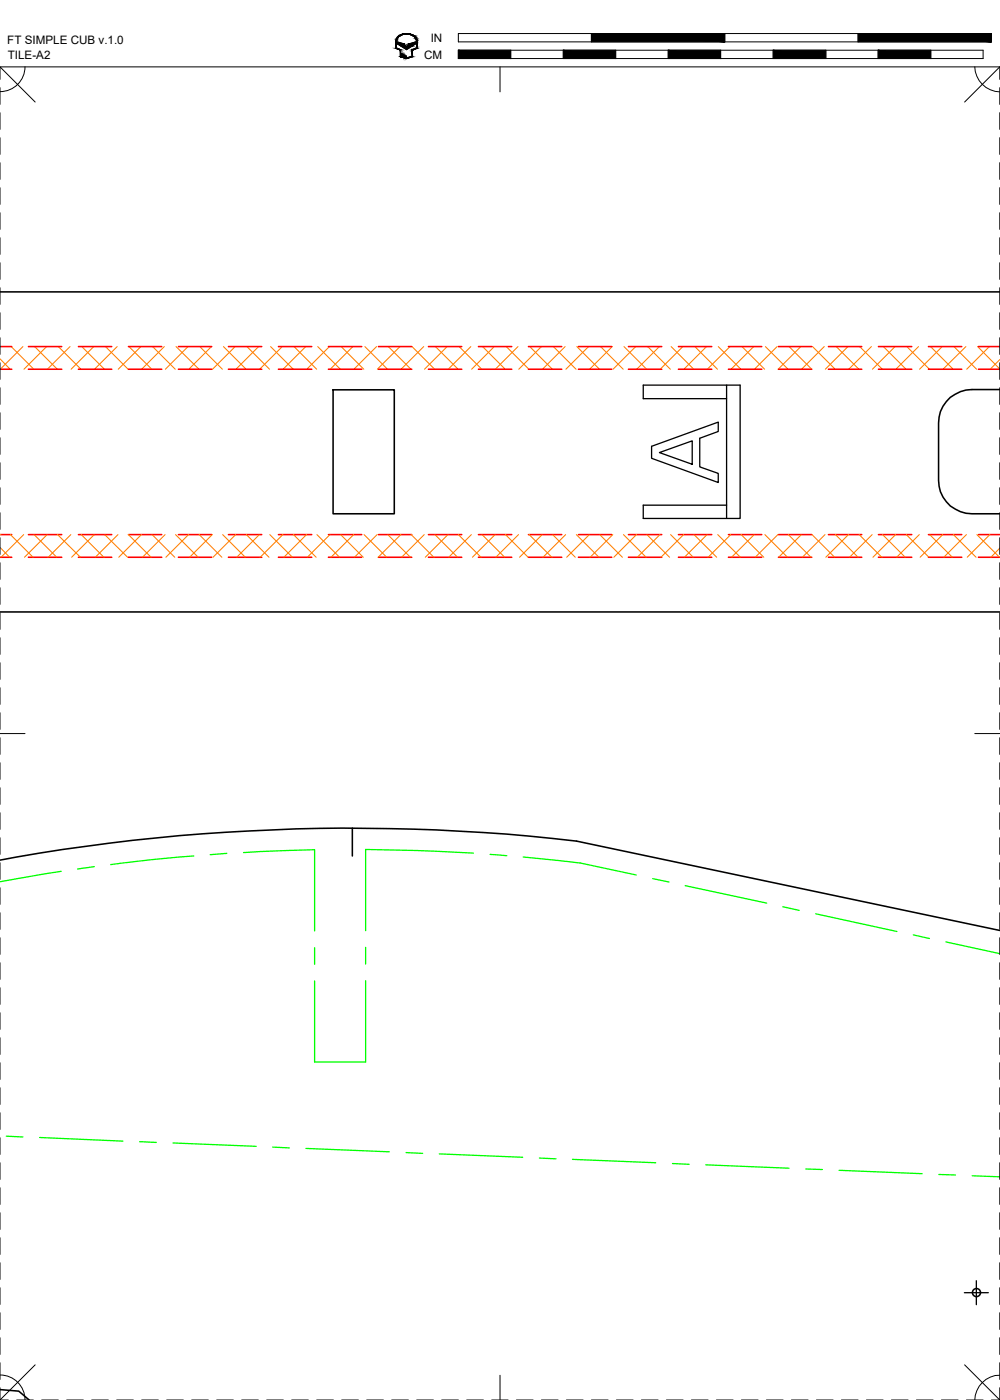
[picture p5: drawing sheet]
<svg xmlns="http://www.w3.org/2000/svg" width="190mm" height="267mm" viewBox="0 0 190 267" stroke-linecap="round" stroke-linejoin="round" font-family="sans-serif">
<defs><g id="words">
<g font-size="2.2">
<text x="1.4" y="8.5">FT SIMPLE CUB v.1.0</text>
<text x="1.5" y="11.2">TILE-A2</text>
<text x="80.8" y="11.2">CM</text>
<text x="82.1" y="8">IN</text>
</g>
</g></defs>
<!-- layer: 01 CUT -->
<g fill="none" stroke="#000" stroke-width=".3">
<path d="M0 55.6h190.5M63.5 74.3h11.6v23.6h-11.6zM190.5 74.2h-5.4a6.3 6.3 0 0 0-6.3 6.4v10.9a6.4 6.4 0 0 0 6.3 6.4h5.4M0 116.6h190.5M67.1 157.8v5.3M0 163.9a374.7 374.7 0 0 1 109.8-3.7l80.7 17.1M0 264.7l3.6 .3 2 1.7"/>
<circle cx="186" cy="246.2" r=".77"/>
</g>
<!-- layer: 06 CAVITY -->
<g fill="none" stroke="#ff7f00" stroke-width=".2">
<path d="M0 68.4l1.9 1.9M2.1 66l4.3 4.3M4.4 66l-4.4 4.3M6.6 66l4.3 4.3M8.9 66l-4.3 4.3M11.1 66l4.3 4.3M13.3 66l-4.3 4.3M15.6 66l4.3 4.3M17.9 66l-4.4 4.3M20.1 66l4.3 4.3M22.3 66l-4.3 4.3M24.6 66l4.3 4.3"/>
<path d="M26.8 66l-4.3 4.3M29.1 66l4.3 4.3M31.3 66l-4.3 4.3M33.5 66l4.4 4.3M35.8 66l-4.3 4.3M38.1 66l4.3 4.3M40.3 66l-4.3 4.3M42.6 66l4.3 4.3M44.8 66l-4.3 4.3M47 66l4.3 4.3M49.3 66l-4.4 4.3M51.5 66l4.4 4.3"/>
<path d="M53.8 66l-4.3 4.3M56 66l4.3 4.3M58.2 66l-4.3 4.3M60.5 66l4.3 4.3M62.8 66l-4.4 4.3M65 66l4.3 4.3M67.2 66l-4.3 4.3M69.5 66l4.3 4.3M71.7 66l-4.3 4.3M74 66l4.3 4.3M76.2 66l-4.3 4.3M78.5 66l4.3 4.3"/>
<path d="M80.7 66l-4.3 4.3M82.9 66l4.4 4.3M85.2 66l-4.3 4.3M87.5 66l4.3 4.3M89.7 66l-4.3 4.3M91.9 66l4.3 4.3M94.2 66l-4.4 4.3M96.4 66l4.4 4.3M98.7 66l-4.3 4.3M100.9 66l4.3 4.3M103.1 66l-4.3 4.3M105.4 66l4.3 4.3"/>
<path d="M107.7 66l-4.4 4.3M109.9 66l4.3 4.3M112.1 66l-4.3 4.3M114.4 66l4.3 4.3M116.6 66l-4.3 4.3M118.9 66l4.3 4.3M121.1 66l-4.3 4.3M123.4 66l4.3 4.3M125.6 66l-4.3 4.3M127.8 66l4.4 4.3M130.1 66l-4.3 4.3M132.4 66l4.3 4.3"/>
<path d="M134.6 66l-4.3 4.3M136.8 66l4.3 4.3M139.1 66l-4.4 4.3M141.3 66l4.4 4.3M143.6 66l-4.3 4.3M145.8 66l4.3 4.3M148 66l-4.3 4.3M150.3 66l4.3 4.3M152.6 66l-4.4 4.3M154.8 66l4.3 4.3M157 66l-4.3 4.3M159.3 66l4.3 4.3"/>
<path d="M161.5 66l-4.3 4.3M163.8 66l4.3 4.3M166 66l-4.3 4.3M168.3 66l4.3 4.3M170.5 66l-4.3 4.3M172.7 66l4.4 4.3M175 66l-4.3 4.3M177.3 66l4.3 4.3M179.5 66l-4.3 4.3M181.7 66l4.3 4.3M184 66l-4.4 4.3M186.2 66l4.3 4.3"/>
<path d="M188.5 66l-4.3 4.3M190.5 68.5l-1.9 1.8M0 101.8h.1M0 104.3l1.8 1.9M2 101.8l4.3 4.4M4.5 101.8l-4.3 4.4M6.5 101.8l4.3 4.4M9 101.8l-4.3 4.4M11 101.8l4.3 4.4M13.5 101.8l-4.3 4.4M15.5 101.8l4.3 4.4M18 101.8l-4.4 4.4"/>
<path d="M19.9 101.8l4.4 4.4M22.5 101.8l-4.3 4.4M24.5 101.8l4.3 4.4M26.9 101.8l-4.3 4.4M29 101.8l4.3 4.4M31.5 101.8l-4.4 4.4M33.4 101.8l4.4 4.4M35.9 101.8l-4.3 4.4M38 101.8l4.3 4.4M40.4 101.8l-4.3 4.4M42.4 101.8l4.3 4.4M44.9 101.8l-4.3 4.4"/>
<path d="M46.9 101.8l4.3 4.4M49.4 101.8l-4.3 4.4M51.4 101.8l4.3 4.4M53.9 101.8l-4.3 4.4M55.9 101.8l4.3 4.4M58.4 101.8l-4.3 4.4M60.4 101.8l4.3 4.4M62.9 101.8l-4.4 4.4M64.9 101.8l4.3 4.4M67.4 101.8l-4.3 4.4M69.4 101.8l4.3 4.4M71.8 101.8l-4.3 4.4"/>
<path d="M73.9 101.8l4.3 4.4M76.4 101.8l-4.4 4.4M78.3 101.8l4.4 4.4M80.8 101.8l-4.3 4.4M82.9 101.8l4.3 4.4M85.3 101.8l-4.3 4.4M87.3 101.8l4.3 4.4M89.8 101.8l-4.3 4.4M91.8 101.8l4.3 4.4M94.3 101.8l-4.3 4.4M96.3 101.8l4.3 4.4M98.8 101.8l-4.3 4.4"/>
<path d="M100.8 101.8l4.3 4.4M103.3 101.8l-4.3 4.4M105.3 101.8l4.3 4.4M107.8 101.8l-4.4 4.4M109.8 101.8l4.3 4.4M112.3 101.8l-4.3 4.4M114.3 101.8l4.3 4.4M116.7 101.8l-4.3 4.4M118.8 101.8l4.3 4.4M121.2 101.8l-4.3 4.4M123.2 101.8l4.4 4.4M125.7 101.8l-4.3 4.4"/>
<path d="M127.7 101.8l4.4 4.4M130.2 101.8l-4.3 4.4M132.2 101.8l4.3 4.4M134.7 101.8l-4.3 4.4M136.7 101.8l4.3 4.4M139.2 101.8l-4.3 4.4M141.2 101.8l4.3 4.4M143.7 101.8l-4.3 4.4M145.7 101.8l4.3 4.4M148.2 101.8l-4.3 4.4M150.2 101.8l4.3 4.4M152.7 101.8l-4.4 4.4"/>
<path d="M154.7 101.8l4.3 4.4M157.2 101.8l-4.3 4.4M159.2 101.8l4.3 4.4M161.6 101.8l-4.3 4.4M163.7 101.8l4.3 4.4M166.1 101.8l-4.3 4.4M168.1 101.8l4.3 4.4M170.6 101.8l-4.3 4.4M172.6 101.8l4.4 4.4M175.1 101.8l-4.3 4.4M177.1 101.8l4.3 4.4M179.6 101.8l-4.3 4.4"/>
<path d="M181.6 101.8l4.3 4.4M184.1 101.8l-4.3 4.4M186.1 101.8l4.3 4.4M188.6 101.8l-4.3 4.4M190.5 104.4l-1.7 1.8"/>
</g>
<!-- layer: 02 SCORE -->
<g fill="none" stroke="#f00" stroke-width=".3">
<path d="M0 70.3h2.2M0 66h2.2M5.4 70.3h6.4M5.4 66h6.4M14.9 70.3h6.4M14.9 66h6.4M24.5 70.3h6.3M24.5 66h6.3M34 70.3h6.3M34 66h6.3M43.5 70.3h6.4M43.5 66h6.4"/>
<path d="M53 70.3h6.4M53 66h6.4M62.6 70.3h6.3M62.6 66h6.3M72.1 70.3h6.3M72.1 66h6.3M81.6 70.3h6.4M81.6 66h6.4M91.1 70.3h6.4M91.1 66h6.4M100.7 70.3h6.3M100.7 66h6.3"/>
<path d="M110.2 70.3h6.3M110.2 66h6.3M119.7 70.3h6.4M119.7 66h6.4M129.2 70.3h6.4M129.2 66h6.4M138.8 70.3h6.3M138.8 66h6.3M148.3 70.3h6.3M148.3 66h6.3M157.8 70.3h6.4M157.8 66h6.4"/>
<path d="M167.3 70.3h6.4M167.3 66h6.4M176.9 70.3h6.3M176.9 66h6.3M186.4 70.3h4.1M186.4 66h4.1M0 106.2h2.2M0 101.8h2.2M5.4 106.2h6.4M5.4 101.8h6.4M14.9 106.2h6.4M14.9 101.8h6.4"/>
<path d="M24.5 106.2h6.3M24.5 101.8h6.3M34 106.2h6.3M34 101.8h6.3M43.5 106.2h6.4M43.5 101.8h6.4M53 106.2h6.4M53 101.8h6.4M62.6 106.2h6.3M62.6 101.8h6.3M72.1 106.2h6.3M72.1 101.8h6.3"/>
<path d="M81.6 106.2h6.4M81.6 101.8h6.4M91.1 106.2h6.4M91.1 101.8h6.4M100.7 106.2h6.3M100.7 101.8h6.3M110.2 106.2h6.3M110.2 101.8h6.3M119.7 106.2h6.4M119.7 101.8h6.4M129.2 106.2h6.4M129.2 101.8h6.4"/>
<path d="M138.8 106.2h6.3M138.8 101.8h6.3M148.3 106.2h6.3M148.3 101.8h6.3M157.8 106.2h6.4M157.8 101.8h6.4M167.3 106.2h6.4M167.3 101.8h6.4M176.9 106.2h6.3M176.9 101.8h6.3M186.4 106.2h4.1M186.4 101.8h4.1"/>
</g>
<!-- layer: 23 NOTES -->
<path d="M138.4 75.9h-15.9v-2.5h18.5v25.4h-18.5v-2.6h15.9M138.4 73.4v25.4M124.1 85l12.7-4.6v1.8l-3.5 1.3v5.4l3.5 1.3v1.7l-12.7-4.6zM125.6 86.2l6.3-2.2v4.4z" fill="none" stroke="#000" stroke-width=".25"/>
<!-- layer: 24 DIMENSIONS -->
<path d="M183.7 246.3h4.6M186 244v4.5" fill="none" stroke="#000" stroke-width=".25"/>
<!-- layer: 05 REFERENCE -->
<g fill="none" stroke="#0f0" stroke-width=".25">
<path d="M11.7 166l-11.7 2M18 165.1l-3.2 .4M36.9 163.1l-7.9 .7-7.9 .9M43.2 162.6l-3.2 .2M46.4 162.4l13.5-.5v15.5M90.2 162.5l-10.9-.5-9.6-.2v15.5M93.4 162.8l3.1 .2M99.7 163.3l10.8 1.1 10.7 2.3M124.3 167.4l3.2 .6M130.5 168.7l15.6 3.3M149.1 172.7l3.2 .7M155.4 174.1l15.5 3.3"/>
<path d="M174 178.1l3.1 .7M180.2 179.4l10.3 2.3M59.9 180.5v3.2M69.7 186.8v15.5h-9.8v-15.4M69.7 180.5v3.2M1.2 216.4l3.2 .2M7.5 216.7l15.9 .7M26.6 217.5l3.2 .1M32.9 217.7l15.9 .7M51.9 218.5l3.2 .2M58.3 218.8l15.9 .6M77.3 219.6l3.2 .1"/>
<path d="M83.7 219.8l15.9 .7M102.7 220.6l3.2 .2M109 220.9l15.9 .6M128.1 221.7l3.2 .1M134.4 221.9l15.9 .6M153.5 222.7l3.2 .1M159.8 222.9l15.9 .7M178.8 223.7l3.2 .1M185.2 224l5.3 .2"/>
</g>
<!-- layer: 22 TILED -->
<g fill="none" stroke="#000" stroke-width=".19">
<path d="M0 12.7l6.7 6.7M0 16.7v3.2M4.8 12.7a4.7 4.7 0 0 1-4.8 4.8M75.6 7.9a2 2 0 0 1 3.2-1l.5 .6 .1 1.7-.9 .3v1.3l-1.1 .2-.1-.3v.3h-.2v-.4h-.1v.3h-.1v-.5h-.1v.5l-.2-.1v-.6h-.1v.6h-.1v-1.3l-.9-.3v-1.3M75.7 8l1.3 .4 .2 .4h.4l.2-.4 1.4-.4v.3l-1.8 1.2-1.7-1.2zM75.8 7a2.26 2.26 0 0 1 3.6 .6l.1 1.6-.9 .4v1.2l-1.2 .4-1.1-.4v-1.3l-.9-.3a2.64 2.64 0 0 1 .4-2.2zM87.3 6.4h101.6v1.6h-101.6zM87.3 9.6h100v1.6h-100zM95.3 12.7v4.8M97.3 9.6v1.6M107.3 9.6v1.6M112.7 6.4v1.6"/>
<path d="M117.3 9.6v1.6M127.3 9.6v1.6M137.3 9.6v1.6M138.1 6.4v1.6M147.3 9.6v1.6M157.3 9.6v1.6M163.5 6.4v1.6M167.3 9.6v1.6M177.3 9.6v1.6M185.7 12.7a4.9 4.9 0 0 0 4.8 4.8M190.5 12.7h-190.5v2.4M190.5 12.7l-6.7 6.7"/>
<path d="M190.5 12.7v2.4M190.5 16.7v3.2M0 21.5v3.1M0 26.2v3.2M0 31v3.2M0 35.8v3.1M190.5 21.5v3.1M190.5 26.2v3.2M190.5 31v3.2M190.5 35.8v3.1M0 40.5v3.2M0 45.3v3.2"/>
<path d="M0 50v3.2M0 54.8v3.2M0 59.6v3.1M190.5 40.5v3.2M190.5 45.3v3.2M190.5 50v3.2M190.5 54.8v3.2M190.5 59.6v3.1M0 64.3v3.2M0 69.1v3.2M0 73.9v3.1M0 78.6v3.2"/>
<path d="M190.5 64.3v3.2M190.5 69.1v3.2M190.5 73.9v3.1M190.5 78.6v3.2M0 83.4v3.2M0 88.1v3.2M0 92.9v3.2M0 97.7v3.1M190.5 83.4v3.2M190.5 88.1v3.2M190.5 92.9v3.2M190.5 97.7v3.1"/>
<path d="M0 102.4v3.2M0 107.2v3.2M0 112v3.1M0 116.7v3.2M190.5 102.4v3.2M190.5 107.2v3.2M190.5 112v3.1M190.5 116.7v3.2M0 139.7h4.8M0 121.5v3.2M0 126.3v3.1M0 131v3.2"/>
<path d="M0 135.8v3.2M185.7 139.7h4.8M190.5 121.5v3.2M190.5 126.3v3.1M190.5 131v3.2M190.5 135.8v3.2M0 140.5v3.2M0 145.3v3.2M0 150.1v3.1M0 154.8v3.2M0 159.6v3.2M190.5 140.5v3.2"/>
<path d="M190.5 145.3v3.2M190.5 150.1v3.1M190.5 154.8v3.2M190.5 159.6v3.2M0 164.4v3.1M0 169.1v3.2M0 173.9v3.2M0 178.6v3.2M190.5 164.4v3.1M190.5 169.1v3.2M190.5 173.9v3.2M190.5 178.6v3.2"/>
<path d="M0 183.4v3.2M0 188.2v3.1M0 192.9v3.2M0 197.7v3.2M190.5 183.4v3.2M190.5 188.2v3.1M190.5 192.9v3.2M190.5 197.7v3.2M0 202.5v3.1M0 207.2v3.2M0 212v3.2M0 216.7v3.2"/>
<path d="M190.5 202.5v3.1M190.5 207.2v3.2M190.5 212v3.2M190.5 216.7v3.2M0 221.5v3.2M0 226.3v3.1M0 231v3.2M0 235.8v3.2M190.5 221.5v3.2M190.5 226.3v3.1M190.5 231v3.2M190.5 235.8v3.2"/>
<path d="M0 240.6v3.1M0 245.3v3.2M0 250.1v3.2M0 254.8v3.2M0 259.6v3.2M190.5 240.6v3.1M190.5 245.3v3.2M190.5 250.1v3.2M190.5 254.8v3.2M190.5 259.6v3.2M0 264.4v2.3M0 266.7h1.6"/>
<path d="M0 261.9a4.7 4.7 0 0 1 4.8 4.8M3.2 266.7h3.2M6.7 260l-6.7 6.7M7.9 266.7h3.2M12.7 266.7h3.2M17.5 266.7h3.1M22.2 266.7h3.2M27 266.7h3.2M31.8 266.7h3.1M36.5 266.7h3.2M41.3 266.7h3.2M46 266.7h3.2"/>
<path d="M50.8 266.7h3.2M55.6 266.7h3.1M60.3 266.7h3.2M65.1 266.7h3.2M69.9 266.7h3.1M74.6 266.7h3.2M79.4 266.7h3.2M84.1 266.7h3.2M88.9 266.7h3.2M93.7 266.7h3.1M95.3 262v4.7M98.4 266.7h3.2"/>
<path d="M103.1 266.7h3.2M107.9 266.7h3.2M112.7 266.7h3.1M117.4 266.7h3.2M122.2 266.7h3.2M127 266.7h3.1M131.7 266.7h3.2M136.5 266.7h3.2M141.2 266.7h3.2M146 266.7h3.2M150.8 266.7h3.1M155.5 266.7h3.2"/>
<path d="M160.3 266.7h3.2M165.1 266.7h3.1M169.8 266.7h3.2M174.6 266.7h3.2M179.3 266.7h3.2M183.8 260l6.7 6.7M184.1 266.7h3.2M188.9 266.7h1.6M190.5 262a4.8 4.8 0 0 0-4.8 4.7M190.5 264.4v2.3"/>
</g>
<g fill="#000" stroke="#000" stroke-width=".19">
<path d="M75.7 8l1.1 .3h-1.1zM76.4 8.8h2.1l-1.1 .7zM77 11h.8l-.4 .2zM77 6.4h.8zM78 8.3l1.2-.3v.3z"/>
<path d="M75.4 7.9l.1 1.3v-1.3zM75.4 7.9l.1 1.3h-.1z"/>
<path d="M75.4 9.2h.3zM75.4 9.2h.3z"/>
<path d="M75.5 7.6l.1 .1zM75.5 7.6l.1 .1z"/>
<path d="M75.5 7.7v.2l.1-.2zM75.5 7.7v.2h-.1z"/>
<path d="M75.6 7.4v.2l.1-.2zM75.6 7.4l-.1 .2z"/>
<path d="M75.6 7.3h.1zM75.6 7.3l.1 .1z"/>
<path d="M75.4 9.2l1 .3zM75.4 9.2l1 .3z"/>
<path d="M75.7 7.1v.2l.1-.2zM75.7 7.1v.2h-.1z"/>
<path d="M75.8 7v.1l.1-.1zM75.8 7l-.1 .1z"/>
<path d="M75.9 6.9v.1l.1-.1zM75.8 7l.1-.1z"/>
<path d="M76 6.8v.1l.2-.1zM76 6.8l-.1 .1z"/>
<path d="M76.1 6.7l.1 .1 .1-.1zM76 6.8l.1-.1 .1 .1z"/>
<path d="M76.1 9.5h.3zM76.1 9.5h.3z"/>
<path d="M76.3 9.5l.1 1.3v-1.3zM76.3 9.5l.1 1.3h-.1z"/>
<path d="M76.3 10.8h.1zM76.3 10.8h.1z"/>
<path d="M76.5 10.8h.1zM76.5 10.8h.1z"/>
<path d="M76.3 10.8h.2zM76.3 10.8h.2z"/>
<path d="M76.3 6.6v.1l.2-.1zM76.1 6.7l.2-.1z"/>
<path d="M76.4 6.6h.2zM76.3 6.6h.2z"/>
<path d="M76.5 10.2l.1 .6v-.6zM76.5 10.2l.1 .6h-.1z"/>
<path d="M76.3 10.8h.3zM76.3 10.8h.3zM76.3 10.8h.3zM76.3 10.8h.3z"/>
<path d="M76.3 10.8h.3zM76.3 10.8h.3z"/>
<path d="M76.3 10.8l.5 .1zM76.3 10.8l.5 .1z"/>
<path d="M75.7 8.3l1.3 .1zM75.7 8.3l1.3 .1z"/>
<path d="M76.6 6.5v.1l.3-.1zM76.4 6.6l.2-.1z"/>
<path d="M76.8 10.4l.1 .4v-.4zM76.8 10.4l.1 .4h-.1z"/>
<path d="M76.8 10.8l.1 .1zM76.8 10.8l.1 .1z"/>
<path d="M76.4 10.9h.5zM76.4 10.9h.5z"/>
<path d="M76.5 10.9h.5zM76.5 10.9h.5z"/>
<path d="M77 10.9h.1zM77 10.9h.1z"/>
<path d="M75.8 8.4l1.2 .2v-.2zM75.8 8.4l1.2 .2h-.9z"/>
<path d="M76.1 8.6l1.1 .2-.2-.2zM76.1 8.6l1.1 .2h-.8z"/>
<path d="M76.6 6.5h.5zM76.6 6.5h.3z"/>
<path d="M77 10.6l.1 .3v-.3zM77 10.6l.1 .3h-.1z"/>
<path d="M76.7 10.9l.4 .1zM76.7 10.9l.4 .1z"/>
<path d="M76.8 11h.5zM76.8 11h.5z"/>
<path d="M76.7 6.5h.5zM76.6 6.5h.5z"/>
<path d="M77.3 10.7l.1 .3zM77.3 10.7l.1 .3z"/>
<path d="M77.3 11h.1zM77.3 11h.1z"/>
<path d="M76.9 11h.5zM76.9 11h.5z"/>
<path d="M77 6.4l1.1 .1zM76.7 6.5l.3-.1 1.1 .1z"/>
<path d="M77.5 11h.4zM77.4 11h.4z"/>
<path d="M77.6 6.5h.6zM77.6 6.5h.6z"/>
<path d="M77.7 6.5h.6zM77.7 6.5h.6z"/>
<path d="M78 6.5l.5 .1zM78 6.5l.5 .1z"/>
<path d="M78.3 6.6h.2zM78.3 6.6h.2z"/>
<path d="M78.3 6.6l.5 .1zM78.3 6.6l.5 .1z"/>
<path d="M78.5 9.6l.1 1.2v-1.2zM78.5 9.6l.1 1.2h-.1z"/>
<path d="M78.5 10.8h.1zM78.2 10.8h.4z"/>
<path d="M77.9 11l.7-.2h-.4zM77.5 11l.7-.2-.3 .2z"/>
<path d="M78.6 6.7l.3 .1zM78.6 6.7l.3 .1z"/>
<path d="M78.5 9.5l.1 .1 .2-.1zM78.5 9.5l.1 .1z"/>
<path d="M77.8 8.6l.7 .2 .3-.2zM77.6 8.8l.2-.2 .7 .2z"/>
<path d="M78.7 6.8l.3 .1zM78.7 6.8l.3 .1z"/>
<path d="M78.9 6.9l.2 .1zM78.9 6.9l.2 .1z"/>
<path d="M77.8 8.4l1 .2 .3-.2zM77.8 8.4l1 .2h-1z"/>
<path d="M79 7l.2 .1zM79 7l.2 .1z"/>
<path d="M79.1 7.1l.2 .2zM79.1 7.1l.2 .2z"/>
<path d="M78 8.3h1.2zM77.8 8.4h1.3z"/>
<path d="M79.2 7.3l.1 .1zM79.2 7.3l.1 .1z"/>
<path d="M79.2 7.4l.2 .2zM79.2 7.4l.2 .2z"/>
<path d="M79.3 7.6l.1 .1zM79.3 7.6l.1 .1z"/>
<path d="M79.3 7.7l.2 .2zM79.3 7.7l.2 .2z"/>
<path d="M79.4 7.9l.1 1.3v-1.3zM79.4 7.9l.1 1.3h-.1z"/>
<path d="M79.4 9.2h.1zM79.2 9.2h.3z"/>
<path d="M78.8 9.5l.7-.3h-.3zM78.5 9.5l.7-.3-.4 .3z"/>
<path d="M87.3 9.6l10 1.6v-1.6zM87.3 9.6l10 1.6h-10z"/>
<path d="M107.3 9.6l10 1.6v-1.6zM107.3 9.6l10 1.6h-10z"/>
<path d="M127.3 9.6l10 1.6v-1.6zM127.3 9.6l10 1.6h-10z"/>
<path d="M112.7 6.4l25.4 1.6v-1.6zM112.7 6.4l25.4 1.6h-25.4z"/>
<path d="M147.3 9.6l10 1.6v-1.6zM147.3 9.6l10 1.6h-10z"/>
<path d="M167.3 9.6l10 1.6v-1.6zM167.3 9.6l10 1.6h-10z"/>
<path d="M163.5 6.4l25.4 1.6v-1.6zM163.5 6.4l25.4 1.6h-25.4z"/>
</g>
<use href="#words"/>
</svg>
